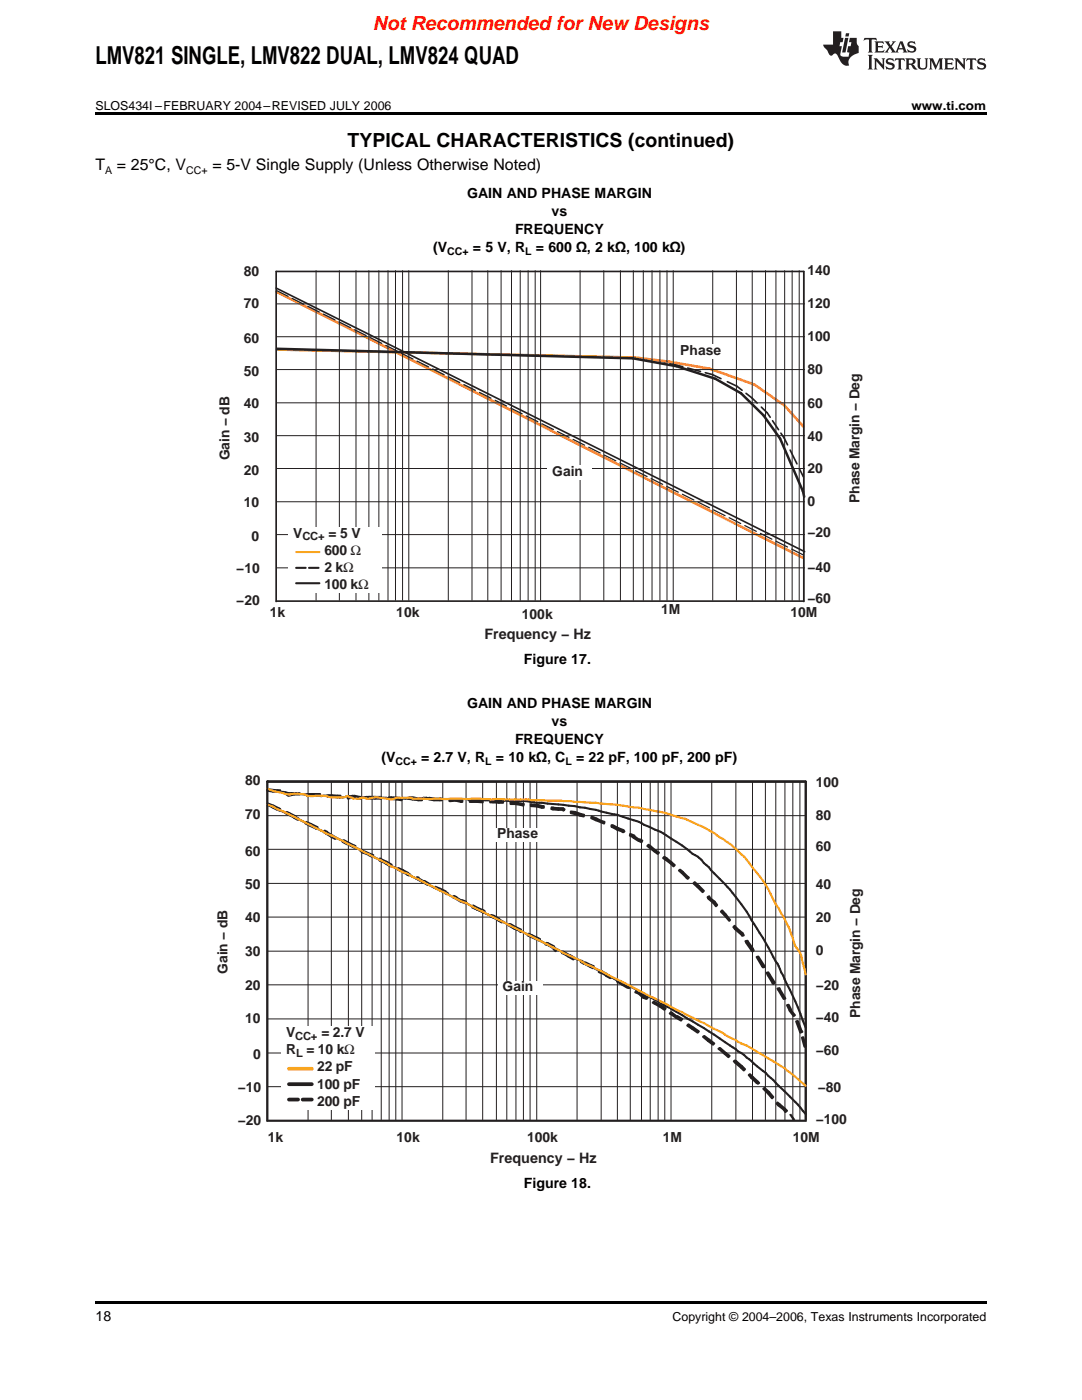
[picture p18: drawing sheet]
<svg xmlns="http://www.w3.org/2000/svg" width="216mm" height="279mm" viewBox="0 0 216 279" stroke-linecap="round" stroke-linejoin="round" font-family="sans-serif">
<defs><g id="words">
<text font-size="4.9" x="19" y="12.8">LMV821 SINGLE, LMV822 DUAL, LMV824 QUAD</text>
<text font-size="3.9" fill="#f00" x="74.4" y="6">Not Recommended for New Designs</text>
<text font-size="3.9" x="69.4" y="29.3">TYPICAL CHARACTERISTICS (continued)</text>
<g font-size="3.2">
<text x="19" y="34">T</text>
<text x="23.3" y="34">= 25°C, V</text>
<text x="42.4" y="34">= 5-V Single Supply (Unless Otherwise Noted)</text>
</g>
<g font-size="2.9" fill="#231f20">
<text x="96.7" y="127.4">Frequency − Hz</text>
<text x="97.8" y="232.1">Frequency − Hz</text>
</g>
<g font-size="2.8">
<text x="93.2" y="39.5">GAIN AND PHASE MARGIN</text>
<text x="102.8" y="46.7">FREQUENCY</text>
<text x="110.1" y="43.1">vs</text>
<text x="86.4" y="50.3">(V</text>
<text x="94.4" y="50.3">= 5 V, R</text>
<text x="106.9" y="50.3">= 600 Ω, 2 kΩ, 100 kΩ)</text>
<text x="104.5" y="132.5">Figure 17.</text>
<text x="93.2" y="141.3">GAIN AND PHASE MARGIN</text>
<text x="102.8" y="148.5">FREQUENCY</text>
<text x="110.1" y="144.9">vs</text>
<text x="76.1" y="152.1">(V</text>
<text x="84" y="152.1">= 2.7 V, R</text>
<text x="99" y="152.1">= 10 kΩ, C</text>
<text x="114.9" y="152.1">= 22 pF, 100 pF, 200 pF)</text>
<text x="104.5" y="237.1">Figure 18.</text>
<text x="19" y="263.6">18</text>
</g>
<g font-size="2.8" fill="#231f20">
<text x="48.6" y="55">80</text>
<text x="161.1" y="54.9">140</text>
<text x="48.6" y="61.6">70</text>
<text x="161.1" y="61.6">120</text>
<text x="48.6" y="68.4">60</text>
<text x="135.7" y="70.9">Phase</text>
<text x="161.1" y="68">100</text>
<text x="48.6" y="75">50</text>
<text x="161.1" y="74.7">80</text>
<text x="48.6" y="81.4">40</text>
<text x="161.1" y="81.5">60</text>
<text x="48.6" y="88.3">30</text>
<text x="161.1" y="88">40</text>
<text x="45.8" y="91.8" transform="rotate(-90 45.8 91.8)">Gain − dB</text>
<text x="48.6" y="94.8">20</text>
<text x="110.2" y="95">Gain</text>
<text x="161.1" y="94.5">20</text>
<text x="48.6" y="101.1">10</text>
<text x="161.1" y="101">0</text>
<text x="171.5" y="100.3" transform="rotate(-90 171.5 100.3)">Phase Margin − Deg</text>
<text x="50.2" y="107.9">0</text>
<text x="58.5" y="107.3">V</text>
<text x="65.6" y="107.3">= 5 V</text>
<text x="161.1" y="107.1">−20</text>
<text x="64.7" y="110.8">600 Ω</text>
<text x="47.1" y="114.3">−10</text>
<text x="64.7" y="114.2">2 k</text>
<text x="64.7" y="117.6">100 k</text>
<text x="68.5" y="114.2">Ω</text>
<text x="71.4" y="117.6">Ω</text>
<text x="161.1" y="114.2">−40</text>
<text x="47.1" y="120.8">−20</text>
<text x="53.9" y="123.2">1k</text>
<text x="79.1" y="123.2">10k</text>
<text x="104.1" y="123.5">100k</text>
<text x="131.9" y="122.5">1M</text>
<text x="157.7" y="123.2">10M</text>
<text x="161.1" y="120.4">−60</text>
<text x="48.9" y="156.6">80</text>
<text x="162.8" y="157.1">100</text>
<text x="48.9" y="163.5">70</text>
<text x="99.2" y="167.3">Phase</text>
<text x="162.8" y="163.6">80</text>
<text x="48.9" y="170.7">60</text>
<text x="162.8" y="169.7">60</text>
<text x="48.9" y="177.4">50</text>
<text x="162.8" y="177.4">40</text>
<text x="48.9" y="184">40</text>
<text x="162.8" y="184.1">20</text>
<text x="48.9" y="190.7">30</text>
<text x="162.8" y="190.7">0</text>
<text x="45.4" y="194.3" transform="rotate(-90 45.4 194.3)">Gain − dB</text>
<text x="48.9" y="197.6">20</text>
<text x="100.3" y="197.8">Gain</text>
<text x="162.8" y="197.5">−20</text>
<text x="171.6" y="203.1" transform="rotate(-90 171.6 203.1)">Phase Margin − Deg</text>
<text x="48.9" y="204.3">10</text>
<text x="57.1" y="206.9">V</text>
<text x="64.1" y="206.9">= 2.7 V</text>
<text x="162.8" y="204">−40</text>
<text x="50.5" y="211.3">0</text>
<text x="57.1" y="210.4">R</text>
<text x="61.1" y="210.4">= 10 kΩ</text>
<text x="63.3" y="213.8">22 pF</text>
<text x="162.8" y="210.5">−60</text>
<text x="47.5" y="217.9">−10</text>
<text x="63.3" y="217.3">100 pF</text>
<text x="63.3" y="220.7">200 pF</text>
<text x="163.2" y="217.9">−80</text>
<text x="47.5" y="224.5">−20</text>
<text x="53.4" y="227.8">1k</text>
<text x="79.1" y="227.8">10k</text>
<text x="105.2" y="227.8">100k</text>
<text x="132.2" y="227.8">1M</text>
<text x="158.2" y="227.8">10M</text>
<text x="162.8" y="224.3">−100</text>
</g>
<g font-size="2.5">
<text x="19" y="21.9">SLOS434I –FEBRUARY 2004–REVISED JULY 2006</text>
<text x="181.9" y="21.9">www.ti.com</text>
<text x="134.2" y="263.6">Copyright © 2004–2006, Texas Instruments Incorporated</text>
</g>
<g font-size="2.2" fill="#231f20">
<text x="60.3" y="107.9">CC+</text>
<text x="58.9" y="207.5">CC+</text>
<text x="59.1" y="211">L</text>
</g>
<g font-size="2.1">
<text x="21" y="34.6">A</text>
<text x="37.1" y="34.6">CC+</text>
<text x="89.3" y="50.9">CC+</text>
<text x="104.8" y="50.9">L</text>
<text x="78.9" y="152.7">CC+</text>
<text x="96.8" y="152.7">L</text>
<text x="112.8" y="152.7">L</text>
</g>
</g></defs>
<path d="M53.3 156h107.5v67.7h-107.5z" fill="none" stroke="#231f20" stroke-width=".41"/>
<circle cx="53.3" cy="156" r=".21" fill="#231f20"/>
<g fill="none" stroke="#231f20" stroke-width=".2">
<path d="M61.5 156v67.6M66.1 156v67.6M69.5 156v67.6M72.2 156v67.6M74.2 156v67.6M76.1 156v67.6M77.6 156v67.6M79 156v67.6M80.2 156v67.6M88.3 156v67.6M93 156v67.6M96.3 156v67.6"/>
<path d="M99.1 156v67.6M101.1 156v67.6M102.9 156v67.6M104.4 156v67.6M105.8 156v67.6M107.1 156v67.6M115.1 156v67.6M120 156v67.6M123.2 156v67.6M125.8 156v67.6M128 156v67.6M129.7 156v67.6"/>
<path d="M132.6 156v67.6M133.9 156v67.6M142 156v67.6M146.8 156v67.6M150.2 156v67.6M152.7 156v67.6M154.8 156v67.6M156.6 156v67.6M158.2 156v67.6M159.6 156v67.6M53.3 176.3h107.4M53.3 169.5h107.4"/>
<path d="M53.3 162.8h107.4M53.3 196.5h107.4M53.3 189.8h107.4M53.3 183h107.4M53.3 216.9h107.4M53.3 210.2h107.4M53.3 203.3h107.4"/>
</g>
<path d="M53.3 156h107.4M53.3 160.5l5.4 2.5 7.5 3.9 2.2 .9 13.9 7.2 10.9 5.3a17.9 17.9 0 0 0 4.2 2.2l3.2 1.6 2.1 1.2 1.2 .5 8.5 4.4 3.3 1.5 1 .6 6.5 3.4 .7 .2 2.5 1.3 2.1 1.3a140.6 140.6 0 0 1 18.7 11.3l1.3 .8 4.3 3.5 2.6 2.6a36.9 36.9 0 0 1 5.4 5.6" fill="none" stroke="#231f20" stroke-width=".41"/>
<path d="M53.3 156h107.5v67.7h-107.5" fill="none" stroke="#231f20" stroke-width=".33"/>
<path d="M53.3 223.7h107.5" fill="none" stroke="#939598" stroke-width=".33"/>
<path d="M53.5 160.4l1.1 .4-.2 .3-1.1-.5z" fill-rule="evenodd" fill="#231f20"/>
<path d="M53.5 160.4l1.1 .4-.2 .3-1.1-.5z" fill="none" stroke="#231f20" stroke-width=".41"/>
<path d="M54.6 160.8l1 .5-.3 .3-1-.5z" fill-rule="evenodd" fill="#231f20"/>
<path d="M54.6 160.8l1 .5-.3 .3-1-.5z" fill="none" stroke="#231f20" stroke-width=".41"/>
<path d="M55.6 161.3l.3 .2-.1 .3-.4-.2z" fill-rule="evenodd" fill="#231f20"/>
<path d="M55.6 161.3l.3 .2-.1 .3-.4-.2z" fill="none" stroke="#231f20" stroke-width=".41"/>
<path d="M57.2 162l.5 .3v.3l-.5-.2z" fill-rule="evenodd" fill="#231f20"/>
<path d="M57.2 162l.5 .3v.3l-.5-.2z" fill="none" stroke="#231f20" stroke-width=".41"/>
<path d="M57.7 162.3l1.2 .6-.2 .3-1-.6z" fill-rule="evenodd" fill="#231f20"/>
<path d="M57.7 162.3l1.2 .6-.2 .3-1-.6z" fill="none" stroke="#231f20" stroke-width=".41"/>
<path d="M58.9 162.9l.7 .5-.2 .2-.7-.4z" fill-rule="evenodd" fill="#231f20"/>
<path d="M58.9 162.9l.7 .5-.2 .2-.7-.4z" fill="none" stroke="#231f20" stroke-width=".41"/>
<path d="M61.1 164l1 .4-.1 .5-1-.5z" fill-rule="evenodd" fill="#231f20"/>
<path d="M61.1 164l1 .4-.1 .5-1-.5z" fill="none" stroke="#231f20" stroke-width=".41"/>
<path d="M62.1 164.4l1.1 .6-.2 .4-1-.5z" fill-rule="evenodd" fill="#231f20"/>
<path d="M62.1 164.4l1.1 .6-.2 .4-1-.5z" fill="none" stroke="#231f20" stroke-width=".41"/>
<path d="M63.2 165l.2 .1-.1 .3h-.3z" fill-rule="evenodd" fill="#231f20"/>
<path d="M63.2 165l.2 .1-.1 .3h-.3z" fill="none" stroke="#231f20" stroke-width=".41"/>
<path d="M64.8 165.8l.5 .2-.2 .3-.5-.2z" fill-rule="evenodd" fill="#231f20"/>
<path d="M64.8 165.8l.5 .2-.2 .3-.5-.2z" fill="none" stroke="#231f20" stroke-width=".41"/>
<path d="M65 166.3l.3-.2 1.1 .7-.3 .2z" fill-rule="evenodd" fill="#231f20"/>
<path d="M65 166.3l.3-.2 1.1 .7-.3 .2z" fill="none" stroke="#231f20" stroke-width=".41"/>
<path d="M66.4 166.8l.7 .4-.2 .2-.8-.4z" fill-rule="evenodd" fill="#231f20"/>
<path d="M66.4 166.8l.7 .4-.2 .2-.8-.4z" fill="none" stroke="#231f20" stroke-width=".41"/>
<path d="M68.6 167.7l.9 .5-.2 .3-.9-.5z" fill-rule="evenodd" fill="#231f20"/>
<path d="M68.6 167.7l.9 .5-.2 .3-.9-.5z" fill="none" stroke="#231f20" stroke-width=".41"/>
<path d="M69.5 168.2l1.2 .6-.2 .3-1.1-.6z" fill-rule="evenodd" fill="#231f20"/>
<path d="M69.5 168.2l1.2 .6-.2 .3-1.1-.6z" fill="none" stroke="#231f20" stroke-width=".41"/>
<path d="M70.7 168.8h.2l-.1 .4-.3-.1z" fill-rule="evenodd" fill="#231f20"/>
<path d="M70.7 168.8h.2l-.1 .4-.3-.1z" fill="none" stroke="#231f20" stroke-width=".41"/>
<path d="M72.2 169.6l.6 .5-.3 .1-.6-.4z" fill-rule="evenodd" fill="#231f20"/>
<path d="M72.2 169.6l.6 .5-.3 .1-.6-.4z" fill="none" stroke="#231f20" stroke-width=".41"/>
<path d="M72.8 169.9l1 .5-.1 .3-1-.5z" fill-rule="evenodd" fill="#231f20"/>
<path d="M72.8 169.9l1 .5-.1 .3-1-.5z" fill="none" stroke="#231f20" stroke-width=".41"/>
<path d="M73.8 170.4l.7 .3-.3 .3-.6-.3z" fill-rule="evenodd" fill="#231f20"/>
<path d="M73.8 170.4l.7 .3-.3 .3-.6-.3z" fill="none" stroke="#231f20" stroke-width=".41"/>
<path d="M75.8 171.3l.3 .2-.2 .3-.2-.1z" fill-rule="evenodd" fill="#231f20"/>
<path d="M75.8 171.3l.3 .2-.2 .3-.2-.1z" fill="none" stroke="#231f20" stroke-width=".41"/>
<path d="M76.1 171.5l1 .5v.3l-1.2-.5z" fill-rule="evenodd" fill="#231f20"/>
<path d="M76.1 171.5l1 .5v.3l-1.2-.5z" fill="none" stroke="#231f20" stroke-width=".41"/>
<path d="M77.1 172l1 .6-.2 .3-1-.6z" fill-rule="evenodd" fill="#231f20"/>
<path d="M77.1 172l1 .6-.2 .3-1-.6z" fill="none" stroke="#231f20" stroke-width=".41"/>
<path d="M79.5 173.2l.9 .4-.2 .4-.8-.4z" fill-rule="evenodd" fill="#231f20"/>
<path d="M79.5 173.2l.9 .4-.2 .4-.8-.4z" fill="none" stroke="#231f20" stroke-width=".41"/>
<path d="M80.4 173.6l1.1 .6-.1 .4-1.2-.6z" fill-rule="evenodd" fill="#231f20"/>
<path d="M80.4 173.6l1.1 .6-.1 .4-1.2-.6z" fill="none" stroke="#231f20" stroke-width=".41"/>
<path d="M81.5 174.3l.4 .3-.3 .1-.4-.1z" fill-rule="evenodd" fill="#231f20"/>
<path d="M81.5 174.3l.4 .3-.3 .1-.4-.1z" fill="none" stroke="#231f20" stroke-width=".41"/>
<path d="M83.2 175.1h.3v.4l-.5-.1z" fill-rule="evenodd" fill="#231f20"/>
<path d="M83.2 175.1h.3v.4l-.5-.1z" fill="none" stroke="#231f20" stroke-width=".41"/>
<path d="M83.3 175.5l.2-.2 1.2 .7-.2 .1z" fill-rule="evenodd" fill="#231f20"/>
<path d="M83.3 175.5l.2-.2 1.2 .7-.2 .1z" fill="none" stroke="#231f20" stroke-width=".41"/>
<path d="M84.7 175.8l.8 .5-.1 .3-.9-.5z" fill-rule="evenodd" fill="#231f20"/>
<path d="M84.7 175.8l.8 .5-.1 .3-.9-.5z" fill="none" stroke="#231f20" stroke-width=".41"/>
<path d="M86.9 177l1 .4-.1 .3-1-.5z" fill-rule="evenodd" fill="#231f20"/>
<path d="M86.9 177l1 .4-.1 .3-1-.5z" fill="none" stroke="#231f20" stroke-width=".41"/>
<path d="M87.9 177.4l1 .5-.1 .3-1-.5z" fill-rule="evenodd" fill="#231f20"/>
<path d="M87.9 177.4l1 .5-.1 .3-1-.5z" fill="none" stroke="#231f20" stroke-width=".41"/>
<path d="M88.9 178l.4 .2-.2 .3-.3-.3z" fill-rule="evenodd" fill="#231f20"/>
<path d="M88.9 178l.4 .2-.2 .3-.3-.3z" fill="none" stroke="#231f20" stroke-width=".41"/>
<path d="M90.6 178.8l.5 .2-.2 .3-.5-.2z" fill-rule="evenodd" fill="#231f20"/>
<path d="M90.6 178.8l.5 .2-.2 .3-.5-.2z" fill="none" stroke="#231f20" stroke-width=".41"/>
<path d="M90.8 179.3l.3-.2 1.1 .7-.3 .2z" fill-rule="evenodd" fill="#231f20"/>
<path d="M90.8 179.3l.3-.2 1.1 .7-.3 .2z" fill="none" stroke="#231f20" stroke-width=".41"/>
<path d="M92.2 179.6l.8 .4-.1 .3-.9-.3z" fill-rule="evenodd" fill="#231f20"/>
<path d="M92.2 179.6l.8 .4-.1 .3-.9-.3z" fill="none" stroke="#231f20" stroke-width=".41"/>
<path d="M94.4 180.7l.9 .5-.1 .3-1-.4z" fill-rule="evenodd" fill="#231f20"/>
<path d="M94.4 180.7l.9 .5-.1 .3-1-.4z" fill="none" stroke="#231f20" stroke-width=".41"/>
<path d="M95.3 181.2l1.2 .5-.2 .3-1.1-.5z" fill-rule="evenodd" fill="#231f20"/>
<path d="M95.3 181.2l1.2 .5-.2 .3-1.1-.5z" fill="none" stroke="#231f20" stroke-width=".41"/>
<path d="M96.5 181.7l.2 .2-.1 .3-.3-.2z" fill-rule="evenodd" fill="#231f20"/>
<path d="M96.5 181.7l.2 .2-.1 .3-.3-.2z" fill="none" stroke="#231f20" stroke-width=".41"/>
<path d="M98.1 182.6l.5 .2-.2 .3-.5-.2z" fill-rule="evenodd" fill="#231f20"/>
<path d="M98.1 182.6l.5 .2-.2 .3-.5-.2z" fill="none" stroke="#231f20" stroke-width=".41"/>
<path d="M98.6 182.8l1 .6-.1 .3-1.1-.6z" fill-rule="evenodd" fill="#231f20"/>
<path d="M98.6 182.8l1 .6-.1 .3-1.1-.6z" fill="none" stroke="#231f20" stroke-width=".41"/>
<path d="M99.4 183.7l.2-.2 .8 .4-.3 .2z" fill-rule="evenodd" fill="#231f20"/>
<path d="M99.4 183.7l.2-.2 .8 .4-.3 .2z" fill="none" stroke="#231f20" stroke-width=".41"/>
<path d="M101.6 184.4l.1 .4z" fill="#231f20"/>
<path d="M101.6 184.4l.1 .4z" fill="none" stroke="#231f20" stroke-width=".41"/>
<path d="M101.9 184.4l1 .6-.3 .3-1-.5z" fill-rule="evenodd" fill="#231f20"/>
<path d="M101.9 184.4l1 .6-.3 .3-1-.5z" fill="none" stroke="#231f20" stroke-width=".41"/>
<path d="M102.9 185l1 .5v.3l-1.2-.5z" fill-rule="evenodd" fill="#231f20"/>
<path d="M102.9 185l1 .5v.3l-1.2-.5z" fill="none" stroke="#231f20" stroke-width=".41"/>
<path d="M103.7 185.8l.2-.1 .1 .1-.1 .2z" fill-rule="evenodd" fill="#231f20"/>
<path d="M103.7 185.8l.2-.1 .1 .1-.1 .2z" fill="none" stroke="#231f20" stroke-width=".41"/>
<path d="M105.4 186.3l.8 .4-.2 .3-.7-.3z" fill-rule="evenodd" fill="#231f20"/>
<path d="M105.4 186.3l.8 .4-.2 .3-.7-.3z" fill="none" stroke="#231f20" stroke-width=".41"/>
<path d="M106.2 186.7l1.1 .5-.2 .3-1.1-.5z" fill-rule="evenodd" fill="#231f20"/>
<path d="M106.2 186.7l1.1 .5-.2 .3-1.1-.5z" fill="none" stroke="#231f20" stroke-width=".41"/>
<path d="M107.3 187.2l.5 .2-.1 .4-.6-.3z" fill-rule="evenodd" fill="#231f20"/>
<path d="M107.3 187.2l.5 .2-.1 .4-.6-.3z" fill="none" stroke="#231f20" stroke-width=".41"/>
<path d="M109 188.2h.3v.4l-.5-.1z" fill-rule="evenodd" fill="#231f20"/>
<path d="M109 188.2h.3v.4l-.5-.1z" fill="none" stroke="#231f20" stroke-width=".41"/>
<path d="M109.3 188.2l1.2 .6-.2 .4-1-.6z" fill-rule="evenodd" fill="#231f20"/>
<path d="M109.3 188.2l1.2 .6-.2 .4-1-.6z" fill="none" stroke="#231f20" stroke-width=".41"/>
<path d="M110.5 188.9l.6 .7-.3 .2-.5-.6z" fill-rule="evenodd" fill="#231f20"/>
<path d="M110.5 188.9l.6 .7-.3 .2-.5-.6z" fill="none" stroke="#231f20" stroke-width=".41"/>
<path d="M112.2 189.9h.2v.3h-.2z" fill="#231f20"/>
<path d="M112.2 189.9h.2v.3h-.2z" fill="none" stroke="#231f20" stroke-width=".41"/>
<path d="M112.6 190l1.1 .7-.3 .2-1.1-.7z" fill-rule="evenodd" fill="#231f20"/>
<path d="M112.6 190l1.1 .7-.3 .2-1.1-.7z" fill="none" stroke="#231f20" stroke-width=".41"/>
<path d="M113.7 190.6l.9 .6-.2 .3-1-.6z" fill-rule="evenodd" fill="#231f20"/>
<path d="M113.7 190.6l.9 .6-.2 .3-1-.6z" fill="none" stroke="#231f20" stroke-width=".41"/>
<path d="M116.1 191.7l.7 .5-.2 .2-.7-.4z" fill-rule="evenodd" fill="#231f20"/>
<path d="M116.1 191.7l.7 .5-.2 .2-.7-.4z" fill="none" stroke="#231f20" stroke-width=".41"/>
<path d="M116.8 192.1l1.2 .5-.2 .4-1.1-.6z" fill-rule="evenodd" fill="#231f20"/>
<path d="M116.8 192.1l1.2 .5-.2 .4-1.1-.6z" fill="none" stroke="#231f20" stroke-width=".41"/>
<path d="M118 192.6l.5 .2-.2 .4-.5-.2z" fill-rule="evenodd" fill="#231f20"/>
<path d="M118 192.6l.5 .2-.2 .4-.5-.2z" fill="none" stroke="#231f20" stroke-width=".41"/>
<path d="M119.7 193.7l.3 .3-.2 .1-.3-.1z" fill-rule="evenodd" fill="#231f20"/>
<path d="M119.7 193.7l.3 .3-.2 .1-.3-.1z" fill="none" stroke="#231f20" stroke-width=".41"/>
<path d="M120 193.8l1.1 .6-.1 .3-1-.6z" fill-rule="evenodd" fill="#231f20"/>
<path d="M120 193.8l1.1 .6-.1 .3-1-.6z" fill="none" stroke="#231f20" stroke-width=".41"/>
<path d="M121.1 194.5l.9 .6-.2 .1-.9-.5z" fill-rule="evenodd" fill="#231f20"/>
<path d="M121.1 194.5l.9 .6-.2 .1-.9-.5z" fill="none" stroke="#231f20" stroke-width=".41"/>
<path d="M123.1 195.9l.3-.2 1 .7-.2 .1z" fill-rule="evenodd" fill="#231f20"/>
<path d="M123.1 195.9l.3-.2 1 .7-.2 .1z" fill="none" stroke="#231f20" stroke-width=".41"/>
<path d="M124.4 196.2l1 .6-.2 .3-1-.6z" fill-rule="evenodd" fill="#231f20"/>
<path d="M124.4 196.2l1 .6-.2 .3-1-.6z" fill="none" stroke="#231f20" stroke-width=".41"/>
<path d="M125.4 196.8l.3 .1-.2 .3-.2-.1z" fill-rule="evenodd" fill="#231f20"/>
<path d="M125.4 196.8l.3 .1-.2 .3-.2-.1z" fill="none" stroke="#231f20" stroke-width=".41"/>
<path d="M127 197.7l.7 .3-.3 .3-.6-.3z" fill-rule="evenodd" fill="#231f20"/>
<path d="M127 197.7l.7 .3-.3 .3-.6-.3z" fill="none" stroke="#231f20" stroke-width=".41"/>
<path d="M127.4 198.3l.3-.2 1 .8-.4 .2z" fill-rule="evenodd" fill="#231f20"/>
<path d="M127.4 198.3l.3-.2 1 .8-.4 .2z" fill="none" stroke="#231f20" stroke-width=".41"/>
<path d="M128.3 199.1l.4-.3 .5 .3-.2 .3z" fill-rule="evenodd" fill="#231f20"/>
<path d="M128.3 199.1l.4-.3 .5 .3-.2 .3z" fill="none" stroke="#231f20" stroke-width=".41"/>
<path d="M130.2 200.1l.3-.2 .3 .2-.2 .2z" fill-rule="evenodd" fill="#231f20"/>
<path d="M130.2 200.1l.3-.2 .3 .2-.2 .2z" fill="none" stroke="#231f20" stroke-width=".41"/>
<path d="M130.6 200.3l.2-.2 1.2 .6-.3 .2z" fill-rule="evenodd" fill="#231f20"/>
<path d="M130.6 200.3l.2-.2 1.2 .6-.3 .2z" fill="none" stroke="#231f20" stroke-width=".41"/>
<path d="M131.7 200.9l.3-.2 .8 .6-.2 .2z" fill-rule="evenodd" fill="#231f20"/>
<path d="M131.7 200.9l.3-.2 .8 .6-.2 .2z" fill="none" stroke="#231f20" stroke-width=".41"/>
<path d="M133.9 202l.2 .1-.3 .3-.2-.1z" fill-rule="evenodd" fill="#231f20"/>
<path d="M133.9 202l.2 .1-.3 .3-.2-.1z" fill="none" stroke="#231f20" stroke-width=".41"/>
<path d="M133.8 202.4l.3-.3 1 .8-.2 .2z" fill-rule="evenodd" fill="#231f20"/>
<path d="M133.8 202.4l.3-.3 1 .8-.2 .2z" fill="none" stroke="#231f20" stroke-width=".41"/>
<path d="M135.1 202.8l1 .5-.2 .4-1-.6z" fill-rule="evenodd" fill="#231f20"/>
<path d="M135.1 202.8l1 .5-.2 .4-1-.6z" fill="none" stroke="#231f20" stroke-width=".41"/>
<path d="M137.1 204.7l.3-.3 1 .7-.3 .2z" fill-rule="evenodd" fill="#231f20"/>
<path d="M137.1 204.7l.3-.3 1 .7-.3 .2z" fill="none" stroke="#231f20" stroke-width=".41"/>
<path d="M138.1 205.3l.3-.2 1.1 .7-.3 .3z" fill-rule="evenodd" fill="#231f20"/>
<path d="M138.1 205.3l.3-.2 1.1 .7-.3 .3z" fill="none" stroke="#231f20" stroke-width=".41"/>
<path d="M140.3 206.9l.2-.2 1 .8-.2 .2z" fill-rule="evenodd" fill="#231f20"/>
<path d="M140.3 206.9l.2-.2 1 .8-.2 .2z" fill="none" stroke="#231f20" stroke-width=".41"/>
<path d="M141.3 207.7l.2-.2 1 .7-.2 .3z" fill-rule="evenodd" fill="#231f20"/>
<path d="M141.3 207.7l.2-.2 1 .7-.2 .3z" fill="none" stroke="#231f20" stroke-width=".41"/>
<path d="M143.4 209.3l.2-.1h.2l-.3 .2z" fill-rule="evenodd" fill="#231f20"/>
<path d="M143.4 209.3l.2-.1h.2l-.3 .2z" fill="none" stroke="#231f20" stroke-width=".41"/>
<path d="M143.5 209.4l.3-.2 1 1-.2 .1z" fill-rule="evenodd" fill="#231f20"/>
<path d="M143.5 209.4l.3-.2 1 1-.2 .1z" fill="none" stroke="#231f20" stroke-width=".41"/>
<path d="M144.6 210.3l.2-.1 .8 .5-.3 .3z" fill-rule="evenodd" fill="#231f20"/>
<path d="M144.6 210.3l.2-.1 .8 .5-.3 .3z" fill="none" stroke="#231f20" stroke-width=".41"/>
<path d="M146.4 211.8l.3-.2 .2 .2-.2 .3z" fill-rule="evenodd" fill="#231f20"/>
<path d="M146.4 211.8l.3-.2 .2 .2-.2 .3z" fill="none" stroke="#231f20" stroke-width=".41"/>
<path d="M146.7 212.1l.2-.3 1.2 1-.3 .3z" fill-rule="evenodd" fill="#231f20"/>
<path d="M146.7 212.1l.2-.3 1.2 1-.3 .3z" fill="none" stroke="#231f20" stroke-width=".41"/>
<path d="M148.1 212.8l.6 .6-.3 .2-.6-.5z" fill-rule="evenodd" fill="#231f20"/>
<path d="M148.1 212.8l.6 .6-.3 .2-.6-.5z" fill="none" stroke="#231f20" stroke-width=".41"/>
<path d="M149.4 214.5l.3-.1 .5 .5-.3 .2z" fill-rule="evenodd" fill="#231f20"/>
<path d="M149.4 214.5l.3-.1 .5 .5-.3 .2z" fill="none" stroke="#231f20" stroke-width=".41"/>
<path d="M150.2 214.9l1 1-.2 .2-1.1-1z" fill-rule="evenodd" fill="#231f20"/>
<path d="M150.2 214.9l1 1-.2 .2-1.1-1z" fill="none" stroke="#231f20" stroke-width=".41"/>
<path d="M151 216.1l.2-.2 .3 .2-.3 .2z" fill-rule="evenodd" fill="#231f20"/>
<path d="M151 216.1l.2-.2 .3 .2-.3 .2z" fill="none" stroke="#231f20" stroke-width=".41"/>
<path d="M152.3 217.3l.3-.2 .9 .8-.3 .3z" fill-rule="evenodd" fill="#231f20"/>
<path d="M152.3 217.3l.3-.2 .9 .8-.3 .3z" fill="none" stroke="#231f20" stroke-width=".41"/>
<path d="M153.2 218.2l.3-.3 .8 1-.2 .3z" fill-rule="evenodd" fill="#231f20"/>
<path d="M153.2 218.2l.3-.3 .8 1-.2 .3z" fill="none" stroke="#231f20" stroke-width=".41"/>
<path d="M155.1 220l.4 .4-.2 .2-.3-.3z" fill-rule="evenodd" fill="#231f20"/>
<path d="M155.1 220l.4 .4-.2 .2-.3-.3z" fill="none" stroke="#231f20" stroke-width=".41"/>
<path d="M155.3 220.6l.2-.2 1.1 .9-.2 .1z" fill-rule="evenodd" fill="#231f20"/>
<path d="M155.3 220.6l.2-.2 1.1 .9-.2 .1z" fill="none" stroke="#231f20" stroke-width=".41"/>
<path d="M156.4 221.4l.2-.1 .4 .4-.3 .2z" fill-rule="evenodd" fill="#231f20"/>
<path d="M156.4 221.4l.2-.1 .4 .4-.3 .2z" fill="none" stroke="#231f20" stroke-width=".41"/>
<path d="M157.5 222.4l.4-.1 .8 1.1-.4 .3z" fill-rule="evenodd" fill="#231f20"/>
<path d="M53.3 160.5l3.3 1.5 8.5 4.3 3.3 1.5 8.7 4.4 1 .7 3.3 1.5 .9 .6 9.7 4.9 1.2 .4 19.2 9.9 3.3 1.5 1 .6 1.1 .4 17.2 8.8 5.4 2.7 6.8 3.7a52.4 52.4 0 0 1 8.2 4.6l1.1 .6 4.3 3.6" fill="none" stroke="#f9a51b" stroke-width=".41"/>
<path d="M53.3 157.5a20.1 20.1 0 0 0 5.4 .8l3.3 .3a8.1 8.1 0 0 0 3.6 .2l2.3 .3 1-.1a1.14 1.14 0 0 1 1.4 .1l.9 .1a19.3 19.3 0 0 1 6.4 .2l2-.2 2.7 .3h1.2a2.91 2.91 0 0 1 2.1-.1l6.4 .1a2.05 2.05 0 0 1 1.9 .3l.7-.1a1.58 1.58 0 0 1 1.7 0l5.4 .2a23.7 23.7 0 0 1 5.4 .3 65.2 65.2 0 0 1 20.9 4.1l2.7 1.3a9 9 0 0 1 3.2 1.7l2.2 1.5 2.1 1.6 1.1 .6 5.4 5.5a71.6 71.6 0 0 1 9.6 14.5l.8 1.3 .8 1.8a88.7 88.7 0 0 1 4.9 11" fill="none" stroke="#231f20" stroke-width=".41"/>
<path d="M53.3 157.5l1.1 .1v.4l-1.1-.2z" fill="#231f20"/>
<path d="M53.3 157.5l1.1 .1v.4l-1.1-.2z" fill="none" stroke="#231f20" stroke-width=".41"/>
<path d="M54.4 157.6l1 .1v.4l-1-.1z" fill="#231f20"/>
<path d="M54.4 157.6l1 .1v.4l-1-.1z" fill="none" stroke="#231f20" stroke-width=".41"/>
<path d="M55.4 157.7h.5v.4h-.5z" fill="#231f20"/>
<path d="M55.4 157.7h.5v.4h-.5z" fill="none" stroke="#231f20" stroke-width=".41"/>
<path d="M57.2 158.6l.2-.2 .3 .2-.2 .2z" fill-rule="evenodd" fill="#231f20"/>
<path d="M57.2 158.6l.2-.2 .3 .2-.2 .2z" fill="none" stroke="#231f20" stroke-width=".41"/>
<path d="M57.5 158.5l1.2-.2v.3l-1 .2z" fill-rule="evenodd" fill="#231f20"/>
<path d="M57.5 158.5l1.2-.2v.3l-1 .2z" fill="none" stroke="#231f20" stroke-width=".41"/>
<path d="M58.7 158.3h1.1v.3h-1.1z" fill="#231f20"/>
<path d="M58.7 158.3h1.1v.3h-1.1z" fill="none" stroke="#231f20" stroke-width=".41"/>
<path d="M61.2 158.6l.6-.1 .2 .3-.7 .1z" fill-rule="evenodd" fill="#231f20"/>
<path d="M61.2 158.6l.6-.1 .2 .3-.7 .1z" fill="none" stroke="#231f20" stroke-width=".41"/>
<path d="M62 158.5h1v.3h-1z" fill="#231f20"/>
<path d="M62 158.5h1v.3h-1z" fill="none" stroke="#231f20" stroke-width=".41"/>
<path d="M63 158.5h.9v.3h-.9z" fill="#231f20"/>
<path d="M63 158.5h.9v.3h-.9z" fill="none" stroke="#231f20" stroke-width=".41"/>
<path d="M65.4 158.7h.8v.3h-.8z" fill="#231f20"/>
<path d="M65.4 158.7h.8v.3h-.8z" fill="none" stroke="#231f20" stroke-width=".41"/>
<path d="M66.2 158.7l1.2 .1v.3l-1.2-.1z" fill="#231f20"/>
<path d="M66.2 158.7l1.2 .1v.3l-1.2-.1z" fill="none" stroke="#231f20" stroke-width=".41"/>
<path d="M67.4 158.8h.5v.3h-.5z" fill="#231f20"/>
<path d="M67.4 158.8h.5v.3h-.5z" fill="none" stroke="#231f20" stroke-width=".41"/>
<path d="M69.3 159l1.1-.2 .1 .3-1.1 .3z" fill-rule="evenodd" fill="#231f20"/>
<path d="M69.3 159l1.1-.2 .1 .3-1.1 .3z" fill="none" stroke="#231f20" stroke-width=".41"/>
<path d="M70.7 158.8l1.1 .2-.1 .4-1.2-.3z" fill-rule="evenodd" fill="#231f20"/>
<path d="M70.7 158.8l1.1 .2-.1 .4-1.2-.3z" fill="none" stroke="#231f20" stroke-width=".41"/>
<path d="M71.7 159h.3v.4h-.3z" fill="#231f20"/>
<path d="M71.7 159h.3v.4h-.3z" fill="none" stroke="#231f20" stroke-width=".41"/>
<path d="M73.5 159h.2v.4h-.2z" fill="#231f20"/>
<path d="M73.5 159h.2v.4h-.2z" fill="none" stroke="#231f20" stroke-width=".41"/>
<path d="M73.7 159h1.1v.4h-1.1z" fill="#231f20"/>
<path d="M73.7 159h1.1v.4h-1.1z" fill="none" stroke="#231f20" stroke-width=".41"/>
<path d="M74.8 159h1.1v.4h-1.1z" fill="#231f20"/>
<path d="M74.8 159h1.1v.4h-1.1z" fill="none" stroke="#231f20" stroke-width=".41"/>
<path d="M75.9 159h.2v.4h-.2z" fill="#231f20"/>
<path d="M75.9 159h.2v.4h-.2z" fill="none" stroke="#231f20" stroke-width=".41"/>
<path d="M77.6 159.1h.5v.4h-.5z" fill="#231f20"/>
<path d="M77.6 159.1h.5v.4h-.5z" fill="none" stroke="#231f20" stroke-width=".41"/>
<path d="M78.1 159.1l1 .1v.3h-1z" fill="#231f20"/>
<path d="M78.1 159.1l1 .1v.3h-1z" fill="none" stroke="#231f20" stroke-width=".41"/>
<path d="M79.1 159.2l1 .2v.3l-1-.2z" fill="#231f20"/>
<path d="M79.1 159.2l1 .2v.3l-1-.2z" fill="none" stroke="#231f20" stroke-width=".41"/>
<path d="M81.6 159.1h.7v.4h-.7z" fill="#231f20"/>
<path d="M81.6 159.1h.7v.4h-.7z" fill="none" stroke="#231f20" stroke-width=".41"/>
<path d="M82.5 159.1l1 .3v.3l-1.2-.2z" fill-rule="evenodd" fill="#231f20"/>
<path d="M82.5 159.1l1 .3v.3l-1.2-.2z" fill="none" stroke="#231f20" stroke-width=".41"/>
<path d="M83.5 159.4h.7v.3h-.7z" fill="#231f20"/>
<path d="M83.5 159.4h.7v.3h-.7z" fill="none" stroke="#231f20" stroke-width=".41"/>
<path d="M85.6 159.2l1 .2v.3l-1-.2z" fill="#231f20"/>
<path d="M85.6 159.2l1 .2v.3l-1-.2z" fill="none" stroke="#231f20" stroke-width=".41"/>
<path d="M86.6 159.4h1.2v.3h-1.2z" fill="#231f20"/>
<path d="M86.6 159.4h1.2v.3h-1.2z" fill="none" stroke="#231f20" stroke-width=".41"/>
<path d="M87.8 159.4h.4v.3h-.4z" fill="#231f20"/>
<path d="M87.8 159.4h.4v.3h-.4z" fill="none" stroke="#231f20" stroke-width=".41"/>
<path d="M89.7 159.5h.2v.4h-.2z" fill="#231f20"/>
<path d="M89.7 159.5h.2v.4h-.2z" fill="none" stroke="#231f20" stroke-width=".41"/>
<path d="M89.9 159.5h1v.3l-1 .1z" fill="#231f20"/>
<path d="M89.9 159.5h1v.3l-1 .1z" fill="none" stroke="#231f20" stroke-width=".41"/>
<path d="M91.1 159.5l1.1 .2-.2 .3-1.1-.2z" fill-rule="evenodd" fill="#231f20"/>
<path d="M91.1 159.5l1.1 .2-.2 .3-1.1-.2z" fill="none" stroke="#231f20" stroke-width=".41"/>
<path d="M92 159.7h.2v.3h-.2z" fill="#231f20"/>
<path d="M92 159.7h.2v.3h-.2z" fill="none" stroke="#231f20" stroke-width=".41"/>
<path d="M93.7 159.7h.5v.3h-.5z" fill="#231f20"/>
<path d="M93.7 159.7h.5v.3h-.5z" fill="none" stroke="#231f20" stroke-width=".41"/>
<path d="M94.2 159.7h1v.3h-1z" fill="#231f20"/>
<path d="M94.2 159.7h1v.3h-1z" fill="none" stroke="#231f20" stroke-width=".41"/>
<path d="M95.2 159.7l1.1 .1v.3l-1.1-.1z" fill="#231f20"/>
<path d="M95.2 159.7l1.1 .1v.3l-1.1-.1z" fill="none" stroke="#231f20" stroke-width=".41"/>
<path d="M97.8 159.8h.6v.3h-.6z" fill="#231f20"/>
<path d="M97.8 159.8h.6v.3h-.6z" fill="none" stroke="#231f20" stroke-width=".41"/>
<path d="M98.4 159.8l1.1 .1v.3l-1.1-.1z" fill="#231f20"/>
<path d="M98.4 159.8l1.1 .1v.3l-1.1-.1z" fill="none" stroke="#231f20" stroke-width=".41"/>
<path d="M99.5 159.9h.9v.3h-.9z" fill="#231f20"/>
<path d="M99.5 159.9h.9v.3h-.9z" fill="none" stroke="#231f20" stroke-width=".41"/>
<path d="M101.9 160.1h.8v.4h-.8z" fill="#231f20"/>
<path d="M101.9 160.1h.8v.4h-.8z" fill="none" stroke="#231f20" stroke-width=".41"/>
<path d="M102.9 160.1l1 .3v.2l-1.2-.1z" fill-rule="evenodd" fill="#231f20"/>
<path d="M102.9 160.1l1 .3v.2l-1.2-.1z" fill="none" stroke="#231f20" stroke-width=".41"/>
<path d="M103.9 160.4l.6 .1-.1 .3-.5-.2z" fill-rule="evenodd" fill="#231f20"/>
<path d="M103.9 160.4l.6 .1-.1 .3-.5-.2z" fill="none" stroke="#231f20" stroke-width=".41"/>
<path d="M105.9 160.5l.1 .4z" fill="#231f20"/>
<path d="M105.9 160.5l.1 .4z" fill="none" stroke="#231f20" stroke-width=".41"/>
<path d="M106 160.5l1.1 .1v.4l-1.1-.1z" fill="#231f20"/>
<path d="M106 160.5l1.1 .1v.4l-1.1-.1z" fill="none" stroke="#231f20" stroke-width=".41"/>
<path d="M107.3 160.6l1 .3-.2 .3-1-.2z" fill-rule="evenodd" fill="#231f20"/>
<path d="M107.3 160.6l1 .3-.2 .3-1-.2z" fill="none" stroke="#231f20" stroke-width=".41"/>
<path d="M108.1 160.9h.4v.3h-.4z" fill="#231f20"/>
<path d="M108.1 160.9h.4v.3h-.4z" fill="none" stroke="#231f20" stroke-width=".41"/>
<path d="M110.1 161.1l.4 .1-.2 .3h-.3z" fill-rule="evenodd" fill="#231f20"/>
<path d="M110.1 161.1l.4 .1-.2 .3h-.3z" fill="none" stroke="#231f20" stroke-width=".41"/>
<path d="M110.3 161.2l1.1 .1v.3l-1.1-.1z" fill="#231f20"/>
<path d="M110.3 161.2l1.1 .1v.3l-1.1-.1z" fill="none" stroke="#231f20" stroke-width=".41"/>
<path d="M111.4 161.3h1v.3h-1z" fill="#231f20"/>
<path d="M111.4 161.3h1v.3h-1z" fill="none" stroke="#231f20" stroke-width=".41"/>
<path d="M112.3 161.6l.3-.1h.1l-.3 .3z" fill-rule="evenodd" fill="#231f20"/>
<path d="M112.3 161.6l.3-.1h.1l-.3 .3z" fill="none" stroke="#231f20" stroke-width=".41"/>
<path d="M113.9 162h.7v.4l-.7-.1z" fill="#231f20"/>
<path d="M113.9 162h.7v.4l-.7-.1z" fill="none" stroke="#231f20" stroke-width=".41"/>
<path d="M114.7 162l1.2 .4-.2 .4-1.1-.4z" fill-rule="evenodd" fill="#231f20"/>
<path d="M114.7 162l1.2 .4-.2 .4-1.1-.4z" fill="none" stroke="#231f20" stroke-width=".41"/>
<path d="M115.9 162.4l.7 .2-.1 .3-.8-.1z" fill-rule="evenodd" fill="#231f20"/>
<path d="M115.9 162.4l.7 .2-.1 .3-.8-.1z" fill="none" stroke="#231f20" stroke-width=".41"/>
<path d="M118 162.9l1 .5-.1 .3-.9-.4z" fill-rule="evenodd" fill="#231f20"/>
<path d="M118 162.9l1 .5-.1 .3-.9-.4z" fill="none" stroke="#231f20" stroke-width=".41"/>
<path d="M119 163.4l1 .5v.2l-1.1-.4z" fill-rule="evenodd" fill="#231f20"/>
<path d="M119 163.4l1 .5v.2l-1.1-.4z" fill="none" stroke="#231f20" stroke-width=".41"/>
<path d="M120 163.9l.6 .1-.1 .4-.5-.3z" fill-rule="evenodd" fill="#231f20"/>
<path d="M120 163.9l.6 .1-.1 .4-.5-.3z" fill="none" stroke="#231f20" stroke-width=".41"/>
<path d="M122 164.7l.1 .3z" fill="#231f20"/>
<path d="M122 164.7l.1 .3z" fill="none" stroke="#231f20" stroke-width=".41"/>
<path d="M122.3 164.7l1.1 .6-.2 .3-1.1-.6z" fill-rule="evenodd" fill="#231f20"/>
<path d="M122.3 164.7l1.1 .6-.2 .3-1.1-.6z" fill="none" stroke="#231f20" stroke-width=".41"/>
<path d="M123.4 165.3l1 .4v.3l-1.2-.4z" fill-rule="evenodd" fill="#231f20"/>
<path d="M123.4 165.3l1 .4v.3l-1.2-.4z" fill="none" stroke="#231f20" stroke-width=".41"/>
<path d="M124.4 165.8l.2 .1-.2 .2-.2-.1z" fill-rule="evenodd" fill="#231f20"/>
<path d="M124.4 165.8l.2 .1-.2 .2-.2-.1z" fill="none" stroke="#231f20" stroke-width=".41"/>
<path d="M125.8 166.4l.8 .4-.2 .3-.7-.3z" fill-rule="evenodd" fill="#231f20"/>
<path d="M125.8 166.4l.8 .4-.2 .3-.7-.3z" fill="none" stroke="#231f20" stroke-width=".41"/>
<path d="M126.3 167.1l.3-.2 1.1 .8-.3 .1z" fill-rule="evenodd" fill="#231f20"/>
<path d="M126.3 167.1l.3-.2 1.1 .8-.3 .1z" fill="none" stroke="#231f20" stroke-width=".41"/>
<path d="M127.7 167.5l.5 .3-.2 .3-.5-.3z" fill-rule="evenodd" fill="#231f20"/>
<path d="M127.7 167.5l.5 .3-.2 .3-.5-.3z" fill="none" stroke="#231f20" stroke-width=".41"/>
<path d="M129.4 168.6l.3 .2-.2 .3-.3-.3z" fill-rule="evenodd" fill="#231f20"/>
<path d="M129.4 168.6l.3 .2-.2 .3-.3-.3z" fill="none" stroke="#231f20" stroke-width=".41"/>
<path d="M129.7 168.8l1.1 .9-.2 .2-1.1-.8z" fill-rule="evenodd" fill="#231f20"/>
<path d="M129.7 168.8l1.1 .9-.2 .2-1.1-.8z" fill="none" stroke="#231f20" stroke-width=".41"/>
<path d="M130.6 169.9l.2-.2 .7 .5-.3 .2z" fill-rule="evenodd" fill="#231f20"/>
<path d="M130.6 169.9l.2-.2 .7 .5-.3 .2z" fill="none" stroke="#231f20" stroke-width=".41"/>
<path d="M132.6 171l.5 .3-.3 .3-.5-.4z" fill-rule="evenodd" fill="#231f20"/>
<path d="M132.6 171l.5 .3-.3 .3-.5-.4z" fill="none" stroke="#231f20" stroke-width=".41"/>
<path d="M133.1 171.3l1 .9-.3 .1-1-.7z" fill-rule="evenodd" fill="#231f20"/>
<path d="M133.1 171.3l1 .9-.3 .1-1-.7z" fill="none" stroke="#231f20" stroke-width=".41"/>
<path d="M133.8 172.3l.3-.1 .5 .5-.2 .2z" fill-rule="evenodd" fill="#231f20"/>
<path d="M133.8 172.3l.3-.1 .5 .5-.2 .2z" fill="none" stroke="#231f20" stroke-width=".41"/>
<path d="M135.5 173.7l.2-.1 .5 .4-.1 .2z" fill-rule="evenodd" fill="#231f20"/>
<path d="M135.5 173.7l.2-.1 .5 .4-.1 .2z" fill="none" stroke="#231f20" stroke-width=".41"/>
<path d="M136.2 174l1 1-.2 .1-.9-.9z" fill-rule="evenodd" fill="#231f20"/>
<path d="M136.2 174l1 1-.2 .1-.9-.9z" fill="none" stroke="#231f20" stroke-width=".41"/>
<path d="M137 175.1l.2-.1 .3 .1-.3 .3z" fill-rule="evenodd" fill="#231f20"/>
<path d="M137 175.1l.2-.1 .3 .1-.3 .3z" fill="none" stroke="#231f20" stroke-width=".41"/>
<path d="M138.6 176.1l.9 .7-.3 .2-.8-.7z" fill-rule="evenodd" fill="#231f20"/>
<path d="M138.6 176.1l.9 .7-.3 .2-.8-.7z" fill="none" stroke="#231f20" stroke-width=".41"/>
<path d="M139.5 176.8l.9 1-.2 .2-1-1z" fill-rule="evenodd" fill="#231f20"/>
<path d="M139.5 176.8l.9 1-.2 .2-1-1z" fill="none" stroke="#231f20" stroke-width=".41"/>
<path d="M141.2 179l.3-.1 .1 .2-.3 .1z" fill-rule="evenodd" fill="#231f20"/>
<path d="M141.2 179l.3-.1 .1 .2-.3 .1z" fill="none" stroke="#231f20" stroke-width=".41"/>
<path d="M141.3 179.3l.2-.2 1.1 .9-.2 .2z" fill-rule="evenodd" fill="#231f20"/>
<path d="M141.3 179.3l.2-.2 1.1 .9-.2 .2z" fill="none" stroke="#231f20" stroke-width=".41"/>
<path d="M142.6 180l.5 .6-.2 .3-.5-.7z" fill-rule="evenodd" fill="#231f20"/>
<path d="M142.6 180l.5 .6-.2 .3-.5-.7z" fill="none" stroke="#231f20" stroke-width=".41"/>
<path d="M143.8 181.9l.3-.2 .7 .8-.2 .2z" fill-rule="evenodd" fill="#231f20"/>
<path d="M143.8 181.9l.3-.2 .7 .8-.2 .2z" fill="none" stroke="#231f20" stroke-width=".41"/>
<path d="M144.6 182.7l.2-.2 .9 1.1-.2 .2z" fill-rule="evenodd" fill="#231f20"/>
<path d="M144.6 182.7l.2-.2 .9 1.1-.2 .2z" fill="none" stroke="#231f20" stroke-width=".41"/>
<path d="M146.3 185l.3-.2 .3 .4-.2 .2z" fill-rule="evenodd" fill="#231f20"/>
<path d="M146.3 185l.3-.2 .3 .4-.2 .2z" fill="none" stroke="#231f20" stroke-width=".41"/>
<path d="M146.9 185.2l1.2 1-.3 .2-1.1-1z" fill-rule="evenodd" fill="#231f20"/>
<path d="M146.9 185.2l1.2 1-.3 .2-1.1-1z" fill="none" stroke="#231f20" stroke-width=".41"/>
<path d="M147.8 186.3l.4-.1 .2 .5-.3 .1z" fill-rule="evenodd" fill="#231f20"/>
<path d="M147.8 186.3l.4-.1 .2 .5-.3 .1z" fill="none" stroke="#231f20" stroke-width=".41"/>
<path d="M148.7 187.8h.5v.1l-.3 .2z" fill-rule="evenodd" fill="#231f20"/>
<path d="M148.7 187.8h.5v.1l-.3 .2z" fill="none" stroke="#231f20" stroke-width=".41"/>
<path d="M148.9 188.2l.3-.3 1 1.4-.3 .3z" fill-rule="evenodd" fill="#231f20"/>
<path d="M148.9 188.2l.3-.3 1 1.4-.3 .3z" fill="none" stroke="#231f20" stroke-width=".41"/>
<path d="M150.2 189.3l.2 .4-.2 .2-.3-.3z" fill-rule="evenodd" fill="#231f20"/>
<path d="M150.2 189.3l.2 .4-.2 .2-.3-.3z" fill="none" stroke="#231f20" stroke-width=".41"/>
<path d="M151 191l.3-.1 1.2 1.8-.4 .1z" fill-rule="evenodd" fill="#231f20"/>
<path d="M151 191l.3-.1 1.2 1.8-.4 .1z" fill="none" stroke="#231f20" stroke-width=".41"/>
<path d="M152.1 192.8l.4-.1 .1 .3-.4 .1z" fill-rule="evenodd" fill="#231f20"/>
<path d="M152.1 192.8l.4-.1 .1 .3-.4 .1z" fill="none" stroke="#231f20" stroke-width=".41"/>
<path d="M153 194.1h.3l.3 .4-.4 .1z" fill-rule="evenodd" fill="#231f20"/>
<path d="M153 194.1h.3l.3 .4-.4 .1z" fill="none" stroke="#231f20" stroke-width=".41"/>
<path d="M153.2 194.6l.4-.1 .9 1.5-.4 .1z" fill-rule="evenodd" fill="#231f20"/>
<path d="M153.2 194.6l.4-.1 .9 1.5-.4 .1z" fill="none" stroke="#231f20" stroke-width=".41"/>
<path d="M154.1 196.2l.3-.2 .1 .1-.2 .3z" fill-rule="evenodd" fill="#231f20"/>
<path d="M154.1 196.2l.3-.2 .1 .1-.2 .3z" fill="none" stroke="#231f20" stroke-width=".41"/>
<path d="M155.1 197.3l.4-.1 .1 .3h-.3z" fill-rule="evenodd" fill="#231f20"/>
<path d="M155.1 197.3l.4-.1 .1 .3h-.3z" fill="none" stroke="#231f20" stroke-width=".41"/>
<path d="M155.3 197.5h.3l1.1 1.8-.3 .1z" fill-rule="evenodd" fill="#231f20"/>
<path d="M155.3 197.5h.3l1.1 1.8-.3 .1z" fill="none" stroke="#231f20" stroke-width=".41"/>
<path d="M157 200.6l.4-.1 .5 1-.4 .1z" fill-rule="evenodd" fill="#231f20"/>
<path d="M157 200.6l.4-.1 .5 1-.4 .1z" fill="none" stroke="#231f20" stroke-width=".41"/>
<path d="M157.7 201.5l.9 1.1-.2 .2-.9-1.1z" fill-rule="evenodd" fill="#231f20"/>
<path d="M157.7 201.5l.9 1.1-.2 .2-.9-1.1z" fill="none" stroke="#231f20" stroke-width=".41"/>
<path d="M158.9 203.8h.3l.7 2h-.3z" fill-rule="evenodd" fill="#231f20"/>
<path d="M158.9 203.8h.3l.7 2h-.3z" fill="none" stroke="#231f20" stroke-width=".41"/>
<path d="M159.6 205.8h.3l.2 .1-.4 .2z" fill-rule="evenodd" fill="#231f20"/>
<path d="M159.6 205.8h.3l.2 .1-.4 .2z" fill="none" stroke="#231f20" stroke-width=".41"/>
<path d="M160 207.1l.3-.1 .5 1.8-.3 .1z" fill-rule="evenodd" fill="#231f20"/>
<path d="M160 207.1l.3-.1 .5 1.8-.3 .1z" fill="none" stroke="#231f20" stroke-width=".41"/>
<path d="M53.3 157.4l1.6 .6 1.7 .3a2.91 2.91 0 0 0 2.1 .1l2.1 .2a3.2 3.2 0 0 0 2.2 .2l2.1 .1a7.5 7.5 0 0 0 3.8 .1 .71 .71 0 0 1 1 .1 2.32 2.32 0 0 0 2.3 .1l1.5 .2a5 5 0 0 1 3.4 0 2.12 2.12 0 0 0 2-.2h2.8l.4 .2 2.8 .1 10.6-.1 2.2 .1h7.5l.6 .2a176.9 176.9 0 0 1 21.5 1.5 59.3 59.3 0 0 1 9.1 2.2 40.8 40.8 0 0 1 9.6 5.4l.6 .6a18.2 18.2 0 0 1 3.7 4.2 24.5 24.5 0 0 1 4.3 6.9 26 26 0 0 1 3.9 8.3 5.1 5.1 0 0 1 1.5 3.4l.6 2.3" fill="none" stroke="#f9a51b" stroke-width=".41"/>
<path d="M53.3 156v67.7" fill="none" stroke="#231f20" stroke-width=".33"/>
<g fill="#fff">
<path d="M99.3 195.7h9v2.8h-9z"/>
<path d="M98.2 165.2h10.5v2.7h-10.5z"/>
<path d="M56.1 204.8h18.7v16.6h-18.7z"/>
</g>
<path d="M57.7 213.3h4.5" fill="none" stroke="#f9a51b" stroke-width=".75"/>
<path d="M57.7 216.4h4.5" fill="none" stroke="#231f20" stroke-width=".75"/>
<path d="M57.7 219.4h4.5" fill="none" stroke="#231f20" stroke-width=".75" stroke-dasharray="1.8 .9"/>
<g fill="none" stroke="#231f20" stroke-width=".2">
<path d="M63.1 54v65.8M67.7 54v65.8M71 54v65.8M73.6 54v65.8M75.6 54v65.8M77.4 54v65.8M78.9 54v65.8M80.3 54v65.8M81.6 54v65.8M89.5 54v65.8M94.2 54v65.8M97.3 54v65.8"/>
<path d="M100 54v65.8M102.1 54v65.8M103.8 54v65.8M105.4 54v65.8M106.8 54v65.8M107.9 54v65.8M115.8 54v65.8M120.5 54v65.8M123.8 54v65.8M126.4 54v65.8M128.4 54v65.8M130.1 54v65.8"/>
<path d="M131.7 54v65.8M133.1 54v65.8M134.3 54v65.8M142.2 54v65.8M146.9 54v65.8M150.1 54v65.8M152.8 54v65.8M154.8 54v65.8M156.6 54v65.8M158.1 54v65.8M159.5 54v65.8M160.4 54.2v65.8"/>
<path d="M55.2 73.8h105.4M55.2 67.2h105.4M55.2 60.6h105.4M55.2 93.5h105.4M55.2 86.9h105.4M55.2 80.4h105.4M55.2 113.3h105.4M55.2 106.7h105.4M55.2 100.1h105.4M131.3 156v67.6"/>
</g>
<path d="M55.2 58.2l105 53.1M55.6 69.8l71.2 1.5 6.7 .9 8.1 1.4 8.9 3.1 6 4.2 3.8 4.2" fill="none" stroke="#f58220" stroke-width=".5"/>
<path d="M55.2 69.8l69 1.5M124.2 71.3l7.2 .6" fill="none" stroke="#231f20" stroke-width=".33" stroke-dasharray="2.6 .9" stroke-dashoffset="1.3"/>
<path d="M131.4 71.9l10.7 2.9" fill="none" stroke="#231f20" stroke-width=".33" stroke-dasharray="2.7 1" stroke-dashoffset="1.3"/>
<path d="M142.1 74.8l4.9 2.3" fill="none" stroke="#231f20" stroke-width=".33" stroke-dasharray="3.9 1.4" stroke-dashoffset="2"/>
<path d="M147 77.1l3 2.3" fill="none" stroke="#231f20" stroke-width=".33" stroke-dasharray="2.7 1" stroke-dashoffset="1.4"/>
<path d="M150 79.4l3.1 3M156.5 87.4l3.8 7.8" fill="none" stroke="#231f20" stroke-width=".33" stroke-dasharray="3.1 1.2" stroke-dashoffset="1.6"/>
<path d="M153.1 82.4l3.4 5" fill="none" stroke="#231f20" stroke-width=".33" stroke-dasharray="2.2 .8" stroke-dashoffset="1.1"/>
<path d="M55.3 69.6l71 1.9 8.7 1.6 7.7 2.5 5.2 2.9 4.4 4.4 3.4 4.6 4.5 10.6 .3 1" fill="none" stroke="#231f20" stroke-width=".5"/>
<path d="M160.4 54.2v65.8" fill="none" stroke="#939598" stroke-width=".2"/>
<path d="M55.1 120h105.3M55.1 120v-65.8h105.3v65.8" fill="none" stroke="#231f20" stroke-width=".33"/>
<g fill="#fff">
<path d="M109.2 92.9h8.8v2.8h-8.8z"/>
<path d="M134.8 68.8h10.6v2.8h-10.6z"/>
<path d="M57.5 105.2h18.8v13.1h-18.8z"/>
</g>
<path d="M59.1 110.2h4.6" fill="none" stroke="#f9a51b" stroke-width=".41"/>
<path d="M59.1 113.3h4.6" fill="none" stroke="#231f20" stroke-width=".41" stroke-dasharray="1.9 .7"/>
<path d="M59.1 116.4h4.6" fill="none" stroke="#231f20" stroke-width=".41"/>
<path d="M55.1 57.5l105.5 52.6" fill="none" stroke="#231f20" stroke-width=".33"/>
<path d="M55.2 58l105.1 52.8" fill="none" stroke="#231f20" stroke-width=".25" stroke-dasharray="2.6 .9"/>
<g fill="#231f20">
<path d="M172.5 7.6l-.1 .5 .4-.2h.6v.1v2.1l-.2 .4h.9l-.2-.4v-2.1l.1-.1h.5l.5 .2-.2-.5zM174.5 8.3l.2 .3v1.5l-.2 .4h1.8l.2-.6a1.04 1.04 0 0 1-1.3 .2v-.7h.6l.3 .2v-.6l-.3 .2h-.6v-.6l.8-.1 .4 .3-.2-.5zM176.5 8.3l.9 1.1-.9 1.1h.8l-.2-.2 .4-.7 .5 .7-.2 .2h1.5l-.2-.2 .2-.4h.9l.1 .4-.2 .2h1l-.3-.3-.7-1.9h-.5l-.9 2-.8-1 .9-1h-.8l.1 .3-.4 .5-.3-.6 .1-.2zM179.7 8.6l.4 1h-.7zM181.3 8.4a.63 .63 0 0 0-.2 .7 .63 .63 0 0 0 .6 .4l.6 .2 .1 .2a.75 .75 0 0 1-.7 .4 .75 .75 0 0 1-.6-.5l.1 .7 .1-.1a1.11 1.11 0 0 0 1.5-.6 1.13 1.13 0 0 0-1.2-.8l-.1-.4a1.04 1.04 0 0 1 1.2 .2l-.2-.5-.2 .1-.4-.2zM173.2 10.9l.2 .4v2.2l-.2 .4h1l-.3-.4v-2.2l.3-.4zM174.3 11.6l.3 .4v1.5l-.3 .4h.8l-.2-.4v-1.3l1.5 1.7v-1.9l.2-.4h-.7l.2 .4v.9l-1.1-1.3zM177 11.8a.62 .62 0 0 0-.2 .7 .62 .62 0 0 0 .6 .4l.6 .1 .1 .3a.76 .76 0 0 1-.7 .3 .76 .76 0 0 1-.7-.4l.2 .7 .1-.1a1.11 1.11 0 0 0 1.5-.6 1.13 1.13 0 0 0-1.2-.8l-.1-.4a1.04 1.04 0 0 1 1.2 .2l-.2-.6-.2 .1-.5-.1zM178.7 11.6l-.2 .6a.61 .61 0 0 1 .8-.3v1.6l-.2 .4h.9l-.2-.4v-1.6a.63 .63 0 0 1 .7 .3l-.1-.6zM180.6 11.6l.3 .4v1.5l-.3 .4h1l-.2-.2-.1-.8 .6 .2a.76 .76 0 0 0 1.2 .7l-1-1a.58 .58 0 0 0 .6-.5 .58 .58 0 0 0-.5-.6zM181.4 11.9h.1a.45 .45 0 0 1 .5 .1 .45 .45 0 0 1 .1 .5l-.8 .2zM182.9 11.6l.2 .2a2.17 2.17 0 0 0 .3 1.9 .99 .99 0 0 0 1.6-.6v-1.1l.2-.4h-.7l.2 .2a1.92 1.92 0 0 1-.2 1.8 .6 .6 0 0 1-.9-.5v-1.1l.2-.4zM185.4 11.6l.2 .4v1.5l-.2 .4h.7l-.2-.4v-1.4l.8 1.8 .8-1.8v1.4l-.2 .4h.9l-.2-.4v-1.5l.2-.4h-.8l-.6 1.5-.6-1.5zM188.4 11.6l.2 .4v1.5l-.2 .4h1.8l.1-.6a1.04 1.04 0 0 1-1.2 .1v-.6h.5l.4 .2v-.6l-.4 .2h-.5v-.7h.8l.3 .3-.1-.6zM190.5 11.6l.2 .4v1.5l-.2 .4h.7l-.2-.4v-1.3l1.5 1.7v-1.9l.2-.4h-.7l.2 .4v.9l-1.1-1.3zM192.9 11.6l-.1 .6a.61 .61 0 0 1 .7-.3l.1 1.6-.3 .4h1l-.3-.4 .1-1.6a.63 .63 0 0 1 .7 .3l-.1-.6zM195.2 11.8a.62 .62 0 0 0-.2 .7 .62 .62 0 0 0 .6 .4l.6 .1 .1 .3a.76 .76 0 0 1-.7 .3 .76 .76 0 0 1-.6-.4l.1 .7 .1-.1a1.11 1.11 0 0 0 1.6-.6 1.13 1.13 0 0 0-1.3-.8l-.1-.4a1.04 1.04 0 0 1 1.2 .2l-.1-.6-.2 .1-.5-.1z"/>
<path d="M166.2 6.3v2.6h-1.9v.4l.8 .9a.91 .91 0 0 0 1 .8 .56 .56 0 0 1 .5-.3 .56 .56 0 0 1 .5 .3l.4 .8a1.53 1.53 0 0 0 1.9 1.2 1.54 1.54 0 0 1 1-2.1l.9-.3v-1.4a1.52 1.52 0 0 1-.4-1.6h-1.3l-.2 .8h.5l-.2 .8h-.5l-.1 1v.2l.4 .1-.2 .8a1.93 1.93 0 0 1-1.6-.3l.3-1.8h-.5l.2-.8h.4l.2-.8h-.4v-1.3zM168.6 7.6l-.6 2.9h.7l.6-2.9zM168.8 6.6l-.1 .7h.6l.2-.7z"/>
</g>
<path d="M19 259.7h177.8v.5h-177.8z" fill="#000"/>
<g fill="#fff">
<path d="M111.5 238.8h.3v.7h-.3z"/>
<path d="M111.5 134.3h.3v.7h-.3z"/>
</g>
<path d="M19 22.5h177.8v.5h-177.8z" fill="#000"/>
<use href="#words"/>
</svg>
